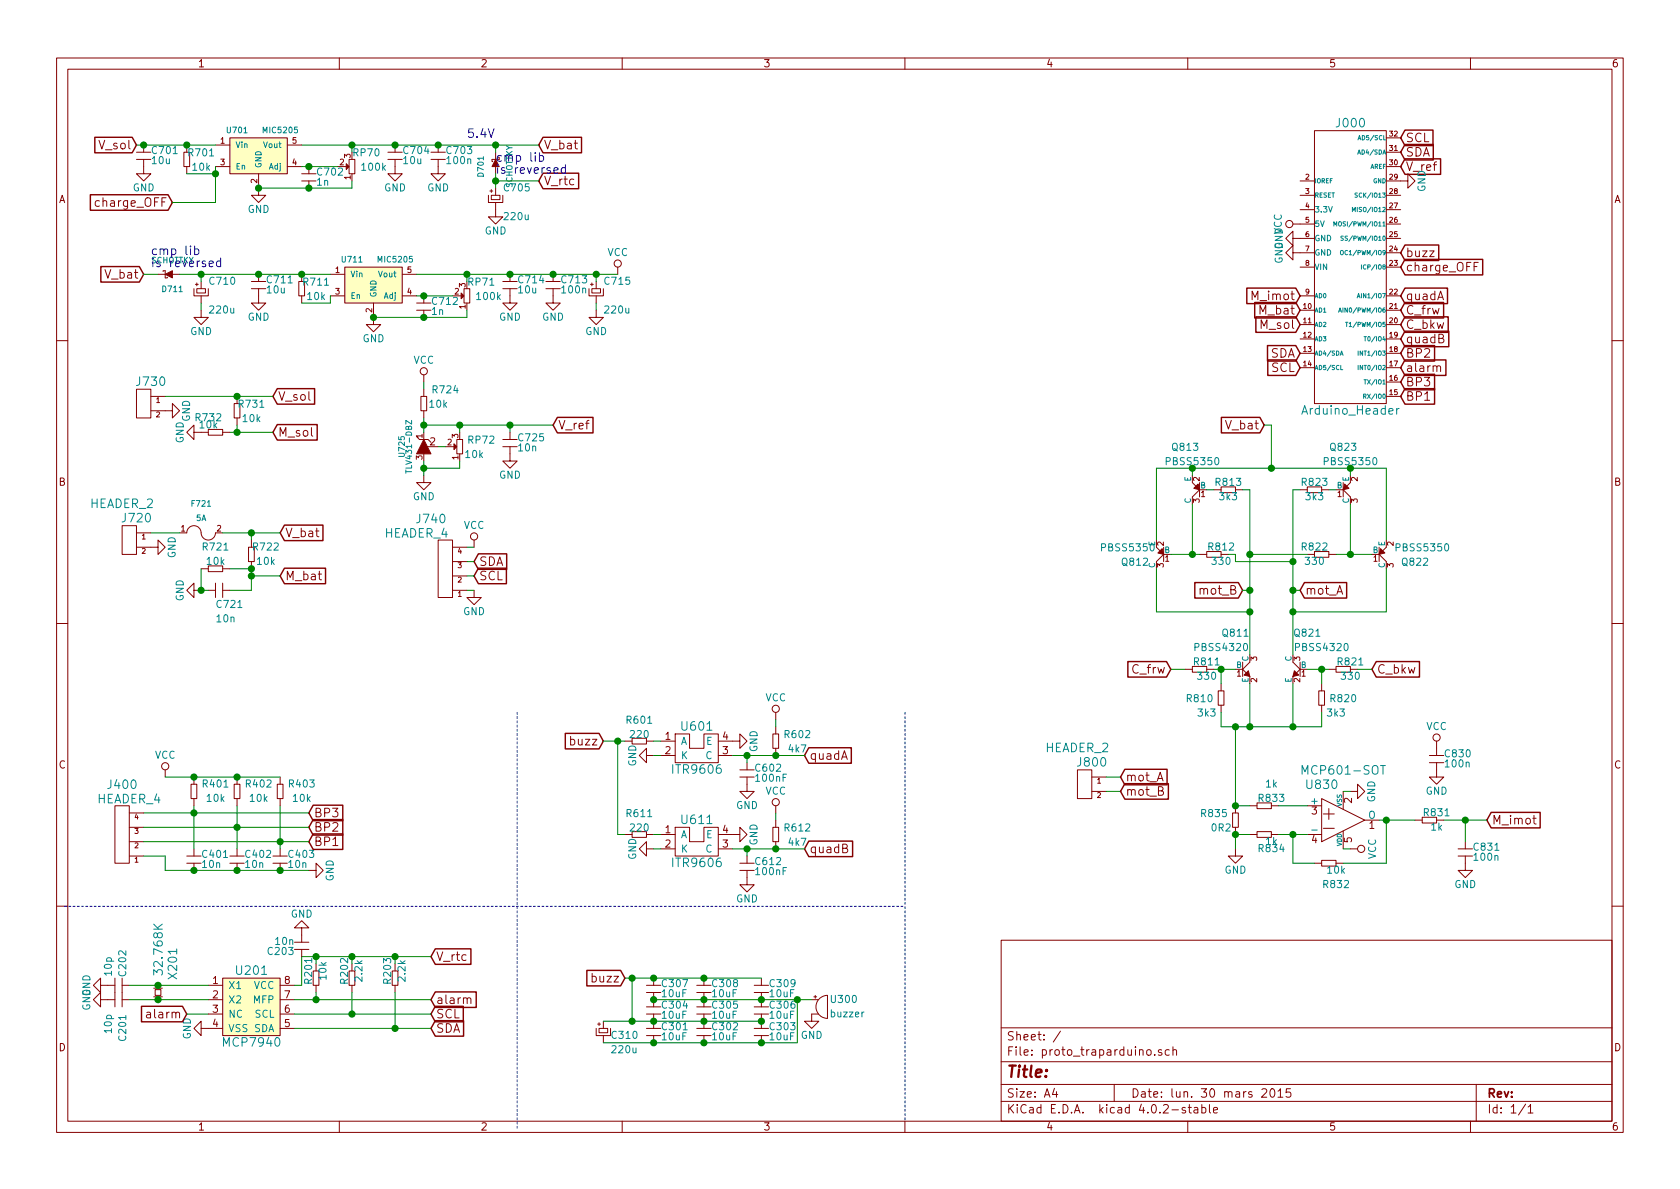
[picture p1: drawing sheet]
<svg xmlns="http://www.w3.org/2000/svg" width="297mm" height="210mm" viewBox="0 0 297 210" stroke-linecap="round" stroke-linejoin="round" font-family="sans-serif">
<defs><g id="words">
<g font-size="3.5" fill="#840000">
<text x="233.9" y="145">+</text>
<text x="234.4" y="147.6">-</text>
</g>
<text font-size="2.8" fill="#840000" x="178" y="190.5">Title:</text>
<g font-size="2.1" fill="#008484">
<text x="236.4" y="22.5">J000</text>
<text x="24.3" y="68.2">J730</text>
<text x="230.5" y="73.3">Arduino_Header</text>
<text x="15.9" y="89.8">HEADER_2</text>
<text x="21.7" y="92.4">J720</text>
<text x="68" y="95.1">HEADER_4</text>
<text x="73.8" y="92.5">J740</text>
<text x="120.6" y="129.2">U601</text>
<text x="119.1" y="136.8">ITR9606</text>
<text x="184.8" y="133">HEADER_2</text>
<text x="190.7" y="135.6">J800</text>
<text x="230.8" y="137">MCP601-SOT</text>
<text x="17.2" y="142.1">HEADER_4</text>
<text x="19.2" y="139.5">J400</text>
<text x="231.1" y="139.5">U830</text>
<text x="120.6" y="145.7">U611</text>
<text x="119.1" y="153.3">ITR9606</text>
<text x="28.8" y="171.9" transform="rotate(-90 28.8 171.9)">32.768K</text>
<text x="31.3" y="172.9" transform="rotate(-90 31.3 172.9)">X201</text>
<text x="41.9" y="172.4">U201</text>
<text x="39.7" y="185.1">MCP7940</text>
</g>
<g font-size="2.1" fill="#840000">
<text x="17.6" y="26.4">V_sol</text>
<text x="96.2" y="26.4">V_bat</text>
<text x="248.6" y="27.7">SDA</text>
<text x="248.6" y="25.1">SCL</text>
<text x="96.2" y="32.8">V_rtc</text>
<text x="248.6" y="30.2">V_ref</text>
<text x="17.2" y="36.6">charge_OFF</text>
<text x="248.6" y="45.5">buzz</text>
<text x="18.7" y="49.3">V_bat</text>
<text x="221.5" y="53.1">M_imot</text>
<text x="248.6" y="48">charge_OFF</text>
<text x="248.6" y="53.1">quadA</text>
<text x="222.8" y="55.6">M_bat</text>
<text x="222.9" y="58.2">M_sol</text>
<text x="248.6" y="55.6">C_frw</text>
<text x="248.6" y="58.2">C_bkw</text>
<text x="224.5" y="63.2">SDA</text>
<text x="224.7" y="65.8">SCL</text>
<text x="248.6" y="65.8">alarm</text>
<text x="248.6" y="63.2">BP2</text>
<text x="248.6" y="60.7">quadB</text>
<text x="49.2" y="70.9">V_sol</text>
<text x="248.6" y="68.3">BP3</text>
<text x="248.6" y="70.9">BP1</text>
<text x="49.2" y="77.2">M_sol</text>
<text x="98.7" y="75.9">V_ref</text>
<text x="216.8" y="75.9">V_bat</text>
<text x="50.4" y="95">V_bat</text>
<text x="84.7" y="100.1">SDA</text>
<text x="50.4" y="102.6">M_bat</text>
<text x="84.7" y="102.6">SCL</text>
<text x="212.2" y="105.2">mot_B</text>
<text x="230.8" y="105.2">mot_A</text>
<text x="200.2" y="119.1">C_frw</text>
<text x="243.5" y="119.1">C_bkw</text>
<text x="101" y="131.8">buzz</text>
<text x="143.2" y="134.4">quadA</text>
<text x="199" y="138.2">mot_A</text>
<text x="199" y="140.7">mot_B</text>
<text x="55.5" y="149.6">BP1</text>
<text x="55.5" y="147.1">BP2</text>
<text x="55.5" y="144.5">BP3</text>
<text x="263.8" y="145.8">M_imot</text>
<text x="143.2" y="150.9">quadB</text>
<text x="77.1" y="169.9">V_rtc</text>
<text x="104.9" y="173.7">buzz</text>
<text x="77.1" y="177.5">alarm</text>
<text x="26.4" y="180.1">alarm</text>
<text x="77.1" y="180.1">SCL</text>
<text x="77.1" y="182.6">SDA</text>
<text x="178" y="184">Sheet: /</text>
<text x="178" y="186.7">File: proto_traparduino.sch</text>
<text x="178" y="196.9">KiCad E.D.A. kicad 4.0.2-stable</text>
<text x="178" y="194.1">Size: A4</text>
<text x="200" y="194.1">Date: lun. 30 mars 2015</text>
<text x="263" y="194.1">Rev:</text>
<text x="263" y="196.9">Id: 1/1</text>
</g>
<g font-size="2.1" fill="#0000c2">
<text x="82.5" y="24.4">5.4V</text>
<text x="87.6" y="28.6">cmp lib</text>
<text x="87.6" y="30.7">is reversed</text>
<text x="26.7" y="45.1">cmp lib</text>
<text x="26.7" y="47.2">is reversed</text>
</g>
<g font-size="1.8" fill="#840000">
<text x="35" y="11.9">1</text>
<text x="85" y="11.9">2</text>
<text x="135" y="11.9">3</text>
<text x="185" y="11.9">4</text>
<text x="235" y="11.9">5</text>
<text x="285" y="11.9">6</text>
<text x="10.4" y="35.9">A</text>
<text x="285.4" y="35.9">A</text>
<text x="76" y="78.7">2</text>
<text x="10.4" y="85.9">B</text>
<text x="285.4" y="85.9">B</text>
<text x="117.6" y="130.8">1</text>
<text x="127.8" y="130.8">4</text>
<text x="10.4" y="135.9">C</text>
<text x="117.6" y="133.3">2</text>
<text x="127.8" y="133.3">3</text>
<text x="285.4" y="135.9">C</text>
<text x="239" y="142" transform="rotate(-90 239 142)">2</text>
<text x="117.6" y="147.3">1</text>
<text x="117.6" y="149.9">2</text>
<text x="127.8" y="149.9">3</text>
<text x="127.8" y="147.3">4</text>
<text x="231.9" y="144">3</text>
<text x="231.9" y="149.1">4</text>
<text x="239" y="149" transform="rotate(-90 239 149)">5</text>
<text x="242.1" y="146.6">1</text>
<text x="37.6" y="174">1</text>
<text x="50.3" y="174">8</text>
<text x="37.6" y="176.5">2</text>
<text x="37.6" y="179.1">3</text>
<text x="50.3" y="179.1">6</text>
<text x="50.3" y="176.5">7</text>
<text x="10.4" y="185.9">D</text>
<text x="37.6" y="181.6">4</text>
<text x="50.3" y="181.6">5</text>
<text x="285.4" y="185.9">D</text>
<text x="35" y="199.9">1</text>
<text x="85" y="199.9">2</text>
<text x="135" y="199.9">3</text>
<text x="185" y="199.9">4</text>
<text x="235" y="199.9">5</text>
<text x="285" y="199.9">6</text>
</g>
<g font-size="1.8" fill="#008484">
<text x="26.9" y="29">10u</text>
<text x="27" y="27.2">C701</text>
<text x="33.5" y="27.6">R701</text>
<text x="62.6" y="27.6">RP70</text>
<text x="71.4" y="29">10u</text>
<text x="71.5" y="27.2">C704</text>
<text x="79.1" y="27.2">C703</text>
<text x="79.1" y="29">100n</text>
<text x="23.4" y="33.8">GND</text>
<text x="34.1" y="30.2">10k</text>
<text x="56" y="32.8">1n</text>
<text x="56.2" y="31">C702</text>
<text x="64.1" y="30.2">100k</text>
<text x="67.9" y="33.8">GND</text>
<text x="75.5" y="33.8">GND</text>
<text x="89.3" y="33.8">C705</text>
<text x="252" y="34" transform="rotate(-90 252 34)">GND</text>
<text x="43.8" y="37.6">GND</text>
<text x="85.7" y="41.4">GND</text>
<text x="89.3" y="38.9">220u</text>
<text x="226.6" y="41.4" transform="rotate(-90 226.6 41.4)">VCC</text>
<text x="107.4" y="45.3">VCC</text>
<text x="226.8" y="44.1" transform="rotate(-90 226.8 44.1)">GND</text>
<text x="37.2" y="50.3">C710</text>
<text x="47.2" y="51.9">10u</text>
<text x="47.3" y="50.1">C711</text>
<text x="53.8" y="50.5">R711</text>
<text x="54.4" y="53">10k</text>
<text x="76.6" y="53.9">C712</text>
<text x="82.9" y="50.5">RP71</text>
<text x="84.4" y="53">100k</text>
<text x="91.7" y="51.9">10u</text>
<text x="91.8" y="50.1">C714</text>
<text x="99.4" y="50.1">C713</text>
<text x="99.4" y="51.9">100n</text>
<text x="107" y="50.3">C715</text>
<text x="33.6" y="59.2">GND</text>
<text x="37.2" y="55.4">220u</text>
<text x="43.8" y="56.7">GND</text>
<text x="76.4" y="55.7">1n</text>
<text x="88.2" y="56.7">GND</text>
<text x="95.8" y="56.7">GND</text>
<text x="103.5" y="59.2">GND</text>
<text x="107.1" y="55.4">220u</text>
<text x="64.1" y="60.5">GND</text>
<text x="73.1" y="64.3">VCC</text>
<text x="76.6" y="69.5">R724</text>
<text x="33.6" y="74.6" transform="rotate(-90 33.6 74.6)">GND</text>
<text x="34.7" y="74.5">R732</text>
<text x="35.4" y="75.7">10k</text>
<text x="42.3" y="72.1">R731</text>
<text x="43" y="74.6">10k</text>
<text x="76" y="72.1">10k</text>
<text x="32.5" y="78.4" transform="rotate(-90 32.5 78.4)">GND</text>
<text x="82.3" y="81">10k</text>
<text x="82.9" y="78.4">RP72</text>
<text x="91.7" y="79.8">10n</text>
<text x="91.8" y="78">C725</text>
<text x="206.5" y="82.2">PBSS5350</text>
<text x="207.4" y="79.7">Q813</text>
<text x="234.4" y="82.2">PBSS5350</text>
<text x="235.3" y="79.7">Q823</text>
<text x="73" y="88.4">GND</text>
<text x="88.2" y="84.6">GND</text>
<text x="215.1" y="85.9">R813</text>
<text x="215.7" y="88.4">3k3</text>
<text x="230.3" y="85.9">R823</text>
<text x="230.9" y="88.4">3k3</text>
<text x="82" y="93.5">VCC</text>
<text x="31" y="98.7" transform="rotate(-90 31 98.7)">GND</text>
<text x="36" y="97.3">R721</text>
<text x="36.6" y="99.9">10k</text>
<text x="44.9" y="97.3">R722</text>
<text x="45.5" y="99.9">10k</text>
<text x="195" y="97.5">PBSS5350</text>
<text x="198.5" y="100">Q812</text>
<text x="213.8" y="97.3">R812</text>
<text x="214.4" y="99.9">330</text>
<text x="230.3" y="97.3">R822</text>
<text x="230.9" y="99.9">330</text>
<text x="247.1" y="97.5">PBSS5350</text>
<text x="248" y="100">Q822</text>
<text x="32.5" y="106.3" transform="rotate(-90 32.5 106.3)">GND</text>
<text x="38.5" y="107.5">C721</text>
<text x="38.4" y="110">10n</text>
<text x="81.9" y="108.8">GND</text>
<text x="216.3" y="112.6">Q811</text>
<text x="229" y="112.6">Q821</text>
<text x="211.3" y="117.6">R811</text>
<text x="211.5" y="115.1">PBSS4320</text>
<text x="229.3" y="115.1">PBSS4320</text>
<text x="236.7" y="117.6">R821</text>
<text x="135.3" y="124">VCC</text>
<text x="210" y="124.1">R810</text>
<text x="211.9" y="120.2">330</text>
<text x="235.4" y="124.1">R820</text>
<text x="237.3" y="120.2">330</text>
<text x="110.9" y="128">R601</text>
<text x="111.6" y="130.5">220</text>
<text x="120.4" y="131.7">A</text>
<text x="124.8" y="131.7">E</text>
<text x="138.9" y="130.5">R602</text>
<text x="211.9" y="126.7">3k3</text>
<text x="234.7" y="126.7">3k3</text>
<text x="252.1" y="129.1">VCC</text>
<text x="27.4" y="134.2">VCC</text>
<text x="112.5" y="135.6" transform="rotate(-90 112.5 135.6)">GND</text>
<text x="120.4" y="134.2">K</text>
<text x="124.7" y="134.2">C</text>
<text x="133.7" y="136.4">C602</text>
<text x="133.9" y="133" transform="rotate(-90 133.9 133)">GND</text>
<text x="139.5" y="133">4k7</text>
<text x="255.6" y="133.9">C830</text>
<text x="255.7" y="135.7">100n</text>
<text x="36" y="139.2">R401</text>
<text x="36.6" y="141.8">10k</text>
<text x="43.6" y="139.2">R402</text>
<text x="44.2" y="141.8">10k</text>
<text x="51.2" y="139.2">R403</text>
<text x="51.9" y="141.8">10k</text>
<text x="130.1" y="143">GND</text>
<text x="133.8" y="138.2">100nF</text>
<text x="135.3" y="140.5">VCC</text>
<text x="222.7" y="141.8">R833</text>
<text x="223.8" y="139.2">1k</text>
<text x="231.9" y="142.2">+</text>
<text x="243.1" y="141.9" transform="rotate(-90 243.1 141.9)">GND</text>
<text x="252" y="140.5">GND</text>
<text x="110.9" y="144.5">R611</text>
<text x="111.6" y="147">220</text>
<text x="120.4" y="148.2">A</text>
<text x="124.8" y="148.2">E</text>
<text x="133.9" y="149.5" transform="rotate(-90 133.9 149.5)">GND</text>
<text x="138.9" y="147">R612</text>
<text x="139.5" y="149.5">4k7</text>
<text x="212.5" y="144.5">R835</text>
<text x="214.3" y="147">0R2</text>
<text x="223.8" y="149.4">1k</text>
<text x="232.1" y="147.3">-</text>
<text x="241.9" y="144.8">O</text>
<text x="251.9" y="144.3">R831</text>
<text x="253" y="146.9">1k</text>
<text x="35.8" y="153.5">10n</text>
<text x="35.9" y="151.7">C401</text>
<text x="43.4" y="153.5">10n</text>
<text x="43.5" y="151.7">C402</text>
<text x="51.1" y="153.5">10n</text>
<text x="51.2" y="151.7">C403</text>
<text x="59" y="155.9" transform="rotate(-90 59 155.9)">GND</text>
<text x="112.5" y="152.1" transform="rotate(-90 112.5 152.1)">GND</text>
<text x="120.4" y="150.7">K</text>
<text x="124.7" y="150.7">C</text>
<text x="133.7" y="153">C612</text>
<text x="133.8" y="154.7">100nF</text>
<text x="216.5" y="154.5">GND</text>
<text x="222.7" y="150.7">R834</text>
<text x="234.7" y="154.5">10k</text>
<text x="243.3" y="152" transform="rotate(-90 243.3 152)">VCC</text>
<text x="260.7" y="150.4">C831</text>
<text x="260.7" y="152.2">100n</text>
<text x="130.1" y="159.6">GND</text>
<text x="234.1" y="157">R832</text>
<text x="257.1" y="157">GND</text>
<text x="48.7" y="167.1">10n</text>
<text x="51.4" y="162.2">GND</text>
<text x="19.8" y="172.5" transform="rotate(-90 19.8 172.5)">10p</text>
<text x="22.3" y="172.5" transform="rotate(-90 22.3 172.5)">C202</text>
<text x="47.5" y="168.9">C203</text>
<text x="55.2" y="173.8" transform="rotate(-90 55.2 173.8)">R201</text>
<text x="57.7" y="173.2" transform="rotate(-90 57.7 173.2)">10k</text>
<text x="61.5" y="173.8" transform="rotate(-90 61.5 173.8)">R202</text>
<text x="64.1" y="173.4" transform="rotate(-90 64.1 173.4)">2.2k</text>
<text x="69.1" y="173.8" transform="rotate(-90 69.1 173.8)">R203</text>
<text x="71.7" y="173.4" transform="rotate(-90 71.7 173.4)">2.2k</text>
<text x="16" y="176.2" transform="rotate(-90 16 176.2)">GND</text>
<text x="40.4" y="174.9">X1</text>
<text x="40.4" y="177.4">X2</text>
<text x="40.4" y="180">NC</text>
<text x="44.8" y="177.4">MFP</text>
<text x="44.8" y="174.9">VCC</text>
<text x="45" y="180">SCL</text>
<text x="117.1" y="176.3">10uF</text>
<text x="117.2" y="174.5">C307</text>
<text x="117.2" y="178.4">C304</text>
<text x="126" y="176.3">10uF</text>
<text x="126.1" y="178.4">C305</text>
<text x="126.1" y="174.5">C308</text>
<text x="136.2" y="176.3">10uF</text>
<text x="136.2" y="178.4">C306</text>
<text x="136.2" y="174.5">C309</text>
<text x="147" y="179.9">buzzer</text>
<text x="147.1" y="177.3">U300</text>
<text x="19.8" y="182.6" transform="rotate(-90 19.8 182.6)">10p</text>
<text x="22.3" y="183.9" transform="rotate(-90 22.3 183.9)">C201</text>
<text x="33.7" y="183.8" transform="rotate(-90 33.7 183.8)">GND</text>
<text x="40.4" y="182.5">VSS SDA</text>
<text x="108.3" y="183.7">C310</text>
<text x="117.1" y="183.9">10uF</text>
<text x="117.1" y="180.1">10uF</text>
<text x="117.2" y="182.2">C301</text>
<text x="126" y="183.9">10uF</text>
<text x="126" y="180.1">10uF</text>
<text x="126.1" y="182.2">C302</text>
<text x="136.2" y="183.9">10uF</text>
<text x="136.2" y="180.1">10uF</text>
<text x="136.2" y="182.2">C303</text>
<text x="141.6" y="183.7">GND</text>
<text x="108.3" y="186.2">220u</text>
</g>
<g font-size="1.4" fill="#008484">
<text x="40.2" y="23.5">U701</text>
<text x="46.7" y="23.5">MIC5205</text>
<text x="41.7" y="26.2">Vin</text>
<text x="41.7" y="30">En</text>
<text x="46.2" y="29.7" transform="rotate(-90 46.2 29.7)">GND</text>
<text x="46.6" y="26.2">Vout</text>
<text x="47.5" y="30">Adj</text>
<text x="85.5" y="31.1" transform="rotate(-90 85.5 31.1)">D701</text>
<text x="232.4" y="37.6">3.3V</text>
<text x="232.4" y="40.1">5V</text>
<text x="60.6" y="46.4">U711</text>
<text x="67" y="46.4">MIC5205</text>
<text x="232.4" y="42.6">GND</text>
<text x="232.4" y="45.2">GND</text>
<text x="232.4" y="47.7">VIN</text>
<text x="28.8" y="51.6">D711</text>
<text x="62" y="49">Vin</text>
<text x="62" y="52.8">En</text>
<text x="66.5" y="52.6" transform="rotate(-90 66.5 52.6)">GND</text>
<text x="67" y="49">Vout</text>
<text x="67.8" y="52.8">Adj</text>
<text x="71.6" y="80.7" transform="rotate(-90 71.6 80.7)">U725</text>
<text x="72.8" y="83.2" transform="rotate(-90 72.8 83.2)">TLV431-DBZ</text>
<text x="34" y="89.6">F721</text>
<text x="210.6" y="89" transform="rotate(-90 210.6 89)">C</text>
<text x="210.6" y="85.2" transform="rotate(-90 210.6 85.2)">E</text>
<text x="212.2" y="86.4">B</text>
<text x="236.3" y="86.4">B</text>
<text x="238.5" y="89" transform="rotate(-90 238.5 89)">C</text>
<text x="238.5" y="85.2" transform="rotate(-90 238.5 85.2)">E</text>
<text x="34.7" y="92.1">5A</text>
<text x="204.2" y="100.5" transform="rotate(-90 204.2 100.5)">C</text>
<text x="204.2" y="96.6" transform="rotate(-90 204.2 96.6)">E</text>
<text x="205.9" y="97.8">B</text>
<text x="242.7" y="97.8">B</text>
<text x="244.9" y="100.5" transform="rotate(-90 244.9 100.5)">C</text>
<text x="244.9" y="96.6" transform="rotate(-90 244.9 96.6)">E</text>
<text x="218.6" y="118.1">B</text>
<text x="220.7" y="117" transform="rotate(-90 220.7 117)">C</text>
<text x="228.3" y="117" transform="rotate(-90 228.3 117)">C</text>
<text x="230" y="118.1">B</text>
<text x="220.7" y="120.7" transform="rotate(-90 220.7 120.7)">E</text>
<text x="228.3" y="120.7" transform="rotate(-90 228.3 120.7)">E</text>
</g>
<g font-size="1.4" fill="#840000">
<text x="39" y="25.4">1</text>
<text x="39" y="29.2">3</text>
<text x="51.7" y="29.2">4</text>
<text x="51.7" y="25.4">5</text>
<text x="60.1" y="29.2">2</text>
<text x="62" y="27.9" transform="rotate(-90 62 27.9)">3</text>
<text x="45.5" y="32.4" transform="rotate(-90 45.5 32.4)">2</text>
<text x="62" y="31.7" transform="rotate(-90 62 31.7)">1</text>
<text x="59.3" y="48.3">1</text>
<text x="59.3" y="52.1">3</text>
<text x="72" y="52.1">4</text>
<text x="72" y="48.3">5</text>
<text x="80.4" y="52.1">2</text>
<text x="82.3" y="50.8" transform="rotate(-90 82.3 50.8)">3</text>
<text x="65.8" y="55.2" transform="rotate(-90 65.8 55.2)">2</text>
<text x="82.3" y="54.6" transform="rotate(-90 82.3 54.6)">1</text>
<text x="74.7" y="77.5" transform="rotate(-90 74.7 77.5)">1</text>
<text x="81" y="77.5" transform="rotate(-90 81 77.5)">3</text>
<text x="74.7" y="81.3" transform="rotate(-90 74.7 81.3)">3</text>
<text x="79.1" y="78.7">2</text>
<text x="81" y="81.3" transform="rotate(-90 81 81.3)">1</text>
<text x="212.1" y="88.9" transform="rotate(-90 212.1 88.9)">3</text>
<text x="212.1" y="85.1" transform="rotate(-90 212.1 85.1)">2</text>
<text x="212.3" y="87.9">1</text>
<text x="236.5" y="87.9">1</text>
<text x="240" y="88.9" transform="rotate(-90 240 88.9)">3</text>
<text x="240" y="85.1" transform="rotate(-90 240 85.1)">2</text>
<text x="32" y="94">1</text>
<text x="38.4" y="94">2</text>
<text x="205.7" y="100.3" transform="rotate(-90 205.7 100.3)">3</text>
<text x="205.7" y="96.5" transform="rotate(-90 205.7 96.5)">2</text>
<text x="206" y="99.3">1</text>
<text x="242.8" y="99.3">1</text>
<text x="246.4" y="100.3" transform="rotate(-90 246.4 100.3)">3</text>
<text x="246.4" y="96.5" transform="rotate(-90 246.4 96.5)">2</text>
<text x="218.7" y="119.6">1</text>
<text x="222.2" y="116.8" transform="rotate(-90 222.2 116.8)">3</text>
<text x="229.9" y="116.8" transform="rotate(-90 229.9 116.8)">3</text>
<text x="230.1" y="119.6">1</text>
<text x="222.2" y="120.6" transform="rotate(-90 222.2 120.6)">2</text>
<text x="229.9" y="120.6" transform="rotate(-90 229.9 120.6)">2</text>
</g>
<g font-size="1.4" fill="#0000c2">
<text x="90.6" y="33.3" transform="rotate(-90 90.6 33.3)">SCHOTTKY</text>
<text x="26.6" y="46.6">SCHOTTKY</text>
</g>
<g font-size="1.2" fill="#840000">
<text x="245.7" y="29.2">30</text>
<text x="245.7" y="26.7">31</text>
<text x="245.7" y="24.1">32</text>
<text x="230.8" y="31.7">2</text>
<text x="230.8" y="34.3">3</text>
<text x="245.7" y="34.3">28</text>
<text x="245.7" y="31.7">29</text>
<text x="230.8" y="36.8">4</text>
<text x="230.8" y="39.4">5</text>
<text x="230.8" y="41.9">6</text>
<text x="245.7" y="41.9">25</text>
<text x="245.7" y="39.4">26</text>
<text x="245.7" y="36.8">27</text>
<text x="230.8" y="44.4">7</text>
<text x="230.8" y="47">8</text>
<text x="245.7" y="47">23</text>
<text x="245.7" y="44.4">24</text>
<text x="230.8" y="52.1">9</text>
<text x="245.7" y="52.1">22</text>
<text x="230.5" y="54.6">10</text>
<text x="230.5" y="57.1">11</text>
<text x="230.5" y="59.7">12</text>
<text x="245.7" y="57.1">20</text>
<text x="245.7" y="54.6">21</text>
<text x="245.7" y="59.7">19</text>
<text x="230.5" y="62.2">13</text>
<text x="230.5" y="64.8">14</text>
<text x="245.7" y="64.8">17</text>
<text x="245.7" y="62.2">18</text>
<text x="27.6" y="71.2">1</text>
<text x="245.7" y="69.8">15</text>
<text x="245.7" y="67.3">16</text>
<text x="27.6" y="73.8">2</text>
<text x="25.1" y="95.4">1</text>
<text x="25.1" y="97.9">2</text>
<text x="80.9" y="100.5">3</text>
<text x="80.9" y="97.9">4</text>
<text x="80.9" y="105.5">1</text>
<text x="80.9" y="103">2</text>
<text x="194" y="138.6">1</text>
<text x="194" y="141.1">2</text>
<text x="23.8" y="150">2</text>
<text x="23.8" y="147.4">3</text>
<text x="23.8" y="144.9">4</text>
<text x="23.8" y="152.5">1</text>
</g>
<g font-size="1.1" fill="#008484">
<text x="240.4" y="27.3">AD4/SDA</text>
<text x="240.5" y="24.8">AD5/SCL</text>
<text x="242.2" y="29.8">AREF</text>
<text x="232.4" y="32.4">IOREF</text>
<text x="232.4" y="34.9">RESET</text>
<text x="240.3" y="34.9">SCK/IO13</text>
<text x="242.7" y="32.4">GND</text>
<text x="236.9" y="40">MOSI/PWM/IO11</text>
<text x="239.8" y="37.5">MISO/IO12</text>
<text x="238" y="45.1">OC1/PWM/IO9</text>
<text x="238.2" y="42.5">SS/PWM/IO10</text>
<text x="241.3" y="47.6">ICP/IO8</text>
<text x="232.4" y="52.7">AD0</text>
<text x="240.7" y="52.7">AIN1/IO7</text>
<text x="232.4" y="55.2">AD1</text>
<text x="232.4" y="57.8">AD2</text>
<text x="237.8" y="55.2">AIN0/PWM/IO6</text>
<text x="239" y="57.8">T1/PWM/IO5</text>
<text x="232.4" y="60.3">AD3</text>
<text x="232.4" y="62.9">AD4/SDA</text>
<text x="232.4" y="65.4">AD5/SCL</text>
<text x="240.8" y="65.4">INT0/IO2</text>
<text x="240.8" y="62.9">INT1/IO3</text>
<text x="241.8" y="60.3">T0/IO4</text>
<text x="241.6" y="70.5">RX/IO0</text>
<text x="241.7" y="67.9">TX/IO1</text>
<text x="237.2" y="142.6" transform="rotate(-90 237.2 142.6)">VSS</text>
<text x="237.2" y="149.7" transform="rotate(-90 237.2 149.7)">VDD</text>
</g>
</g></defs>
<g fill="none" stroke="#840000" stroke-width=".18">
<path d="M10 10.3h277v189.9h-277zM12 12.2h273v186.1h-273zM60 10.3v1.9M110 10.3v1.9M160 10.3v1.9M210 10.3v1.9M260 10.3v1.9M24.1 26.9h2.6M24.1 28.2h2.6M25.4 28.2v2.5h1.3l-1.3 1.3-1.3-1.3h1.3M25.4 25.6v1.3M32.5 26.9h1v2.6h-1z"/>
<path d="M33 25.6v1.3M33 29.5v1.2M38.1 25.6h2.5M38.1 29.5h2.5M40.6 24.4h10.2v6.3h-10.2zM45.7 30.7v3.8h1.3l-1.3 1.3-1.3-1.3h1.3M50.8 25.6h2.5M50.8 29.5h2.5M53.3 30.7h2.6M53.3 32h2.6M54.6 29.5v1.2M54.6 32v1.3"/>
<path d="M61.7 28.2h1v2.5h-1zM62.2 30.7v1.3M68.6 26.9h2.5M68.6 28.2h2.5M69.8 28.2v2.5h1.3l-1.3 1.3-1.2-1.3h1.2M69.8 25.6v1.3M76.2 26.9h2.5M76.2 28.2h2.5M77.5 28.2v2.5h1.2l-1.2 1.3-1.3-1.3h1.3M77.5 25.6v1.3M86.4 34.5v1.3h2.5v-1.3M86.6 33.8h.5"/>
<path d="M86.9 34.5h1.5v.8h-1.5zM86.9 33.5v.5M87.6 35.8v2.5h1.3l-1.3 1.3-1.2-1.3h1.2M87.6 33.3v1.2M228.6 39.6h3.8M229.9 32h2.5M229.9 34.5h2.5M229.9 37.1h2.5M232.4 23.1h12.7v48.3h-12.7zM245.1 32h3.8v-1.3l1.3 1.3-1.3 1.3v-1.3M245.1 29.5h2.5M245.1 34.5h2.5"/>
<path d="M245.1 37.1h2.5M245.1 39.6h2.5M245.1 26.9h2.5M245.1 24.4h2.5M27.9 48.5h1.3M29.2 47.9v1.2h.4v-.1M30.5 48.5h1.2M34.3 51v1.3h2.5v-1.3M34.5 50.3h.6M34.8 51h1.5v.8h-1.5zM34.8 50v.5M35.6 54.9v1.2h1.2l-1.2 1.3-1.3-1.3h1.3"/>
<path d="M35.6 49.8v1.2M35.6 52.3v1.3M44.4 49.8h2.6M44.4 51h2.6M45.7 51v2.6h1.3l-1.3 1.3-1.3-1.3h1.3M45.7 48.5v1.3M52.8 49.8h1v2.5h-1zM53.3 48.5v1.3M53.3 52.3v1.3M58.4 52.3h2.6M58.4 48.5h2.6M61 47.2h10.1v6.4h-10.1z"/>
<path d="M66 53.6v3.8h1.3l-1.3 1.3-1.2-1.3h1.2M71.1 52.3h2.6M71.1 48.5h2.6M73.7 53.6h2.5M73.7 54.9h2.5M74.9 52.3v1.3M74.9 54.9v1.2M82 51h1.1v2.6h-1.1zM82.5 53.6v1.3M88.9 49.8h2.5M88.9 51h2.5M90.2 51v2.6h1.2l-1.2 1.3-1.3-1.3h1.3"/>
<path d="M90.2 48.5v1.3M96.5 49.8h2.6M96.5 51h2.6M97.8 51v2.6h1.3l-1.3 1.3-1.3-1.3h1.3M97.8 48.5v1.3M104.1 51v1.3h2.6v-1.3M104.4 50.3h.5M104.6 51h1.6v.8h-1.6zM104.6 50v.5M105.4 54.9v1.2h1.3l-1.3 1.3-1.3-1.3h1.3M105.4 49.8v1.2M105.4 52.3v1.3"/>
<path d="M109.2 47.2v1.3M228.6 42.2v-1.3l-1.3 1.3 1.3 1.2v-1.2h3.8M228.6 44.7v-1.3l-1.3 1.3 1.3 1.3v-1.3h3.8M229.9 47.2h2.5M229.9 52.3h2.5M229.9 54.9h2.5M229.9 57.4h2.5M229.9 59.9h2.5M245.1 42.2h2.5M245.1 44.7h2.5M245.1 47.2h2.5M245.1 52.3h2.5"/>
<path d="M245.1 54.9h2.5M245.1 57.4h2.5M245.1 59.9h2.5M261.4 46.4h-.8v1.5M10 60.2h2M24.1 68.8h2.6v5.1h-2.6zM26.7 72.6h3.8v-1.2l1.2 1.2-1.2 1.3v-1.3M26.7 70.1h2.5M34.3 76.4v-1.2l-1.3 1.2 1.3 1.3v-1.3h2.5M36.8 75.9h2.6v1.1h-2.6zM39.4 76.4h1.2M41.4 71.4h1v2.5h-1z"/>
<path d="M41.9 70.1v1.3M41.9 73.9v1.3M73.7 77.2l.5 .5h1.5l.5 .5M74.4 70.1h1v2.5h-1zM74.9 66.3v1.3M74.9 68.8v1.3M74.9 72.6v1.3M74.9 76.4v1.3M80.8 77.7h1v2.6h-1zM88.9 77.7h2.5M88.9 79h2.5M90.2 79v2.5h1.2l-1.2 1.3-1.3-1.3h1.3"/>
<path d="M90.2 76.4v1.3M229.9 62.5h2.5M229.9 65h2.5M245.1 70.1h2.5M245.1 62.5h2.5M245.1 65h2.5M245.1 67.6h2.5M254.1 64.9a.35 .35 0 0 1 .3-.2 .35 .35 0 0 1 .3 .2v.8M285 60.2h2M21.6 93h2.5v5h-2.5zM24.1 96.8h3.8v-1.3l1.3 1.3-1.3 1.2v-1.2M24.1 94.2h2.6"/>
<path d="M31.7 94.2h1.3a1.31 1.31 0 0 1 1.5-1.2 1.31 1.31 0 0 1 1.1 1.6 1.27 1.27 0 0 0 1.4 .9 1.27 1.27 0 0 0 1.1-1.3M43.9 96.8h1.1v2.5h-1.1zM44.4 99.3v1.3M74.9 84.1v1.2h1.3l-1.3 1.3-1.2-1.3h1.2M77.5 95.5h2.5v10.2h-2.5zM80 96.8h2.5M80 99.3h2.5M81.3 80.3v1.2M83.8 95.5v1.3M212.1 98h1.3M213.4 97.5h2.5v1h-2.5zM214.6 86.6h1.3"/>
<path d="M215.9 86.1h2.5v1h-2.5zM218.4 86.6h1.3M229.9 86.6h1.2M231.1 86.1h2.6v1h-2.6zM232.4 97.5h2.5v1h-2.5zM233.7 86.6h1.2M234.9 98h1.3M10 110.3h2M34.3 104.4v-1.3l-1.3 1.3 1.3 1.3v-1.3h1.3M35.6 100.6h1.2M36.8 100.1h2.6v1h-2.6zM36.8 104.4h1.3"/>
<path d="M38.1 103.1v2.6M39.4 103.1v2.6M39.4 104.4h1.2M39.4 100.6h1.2M80 104.4h2.5M80 101.8h2.5M83.8 104.4v1.3h1.3l-1.3 1.2-1.3-1.2h1.3M209.5 118.4h1.3M210.8 117.9h2.6v1h-2.6zM234.9 118.4h1.3M236.2 117.9h2.6v1h-2.6zM285 110.3h2"/>
<path d="M29.2 136.1v1.3M33.8 138.7h1v2.5h-1zM34.3 137.4v1.3M41.4 138.7h1v2.5h-1zM41.9 137.4v1.3M49 138.7h1v2.5h-1zM49.5 137.4v1.3M110.5 131.1h1.3M111.8 130.6h2.5v1h-2.5zM114.3 133.6v-1.3l-1.3 1.3 1.3 1.3v-1.3h1.3M114.3 131.1h1.3M116.8 131.1h2.6"/>
<path d="M116.8 133.6h2.6M119.4 129.8h2.5v2.5h2.6v-2.5h2.5v5.1h-7.6zM127 131.1h3.8v-1.3l1.3 1.3-1.3 1.2v-1.2M127 133.6h2.5M130.8 136.1h2.5M130.8 137.4h2.5M132.1 137.4v2.5h1.2l-1.2 1.3-1.3-1.3h1.3M132.1 134.9v1.2M136.7 129.8h1v2.5h-1zM137.2 126v1.2M137.2 128.5v1.3M137.2 132.3v1.3"/>
<path d="M190.5 136.1h2.5v5.1h-2.5zM193 137.4h2.6M193 139.9h2.6M215.4 122.2h1v2.5h-1zM215.9 120.9v1.3M215.9 124.7v1.3M233.2 122.2h1v2.5h-1zM233.7 120.9v1.3M233.7 124.7v1.3M237.5 139.9v3.2M238.8 139.9h1.2v-1.2l1.3 1.2-1.3 1.3v-1.3M252.7 133.6h2.6"/>
<path d="M252.7 134.9h2.6M254 134.9v2.5h1.3l-1.3 1.3-1.3-1.3h1.3M254 131.1v2.5M20.3 142.5h2.6v10.1h-2.6zM22.9 151.4h2.5M22.9 148.8h2.5M22.9 146.3h2.5M22.9 143.8h2.5M33 151.4h2.6M33 152.6h2.6M34.3 141.2v1.3M34.3 150.1v1.3"/>
<path d="M34.3 152.6v1.3M40.6 151.4h2.6M40.6 152.6h2.6M41.9 141.2v1.3M41.9 150.1v1.3M41.9 152.6v1.3M48.3 151.4h2.5M48.3 152.6h2.5M49.5 141.2v1.3M49.5 150.1v1.3M49.5 152.6v1.3M54.6 153.9h1.3v-1.3l1.2 1.3-1.2 1.3v-1.3"/>
<path d="M110.5 147.6h1.3M111.8 147.1h2.5v1h-2.5zM114.3 150.1v-1.3l-1.3 1.3 1.3 1.3v-1.3h1.3M114.3 147.6h1.3M116.8 147.6h2.6M116.8 150.1h2.6M119.4 146.3h2.5v2.5h2.6v-2.5h2.5v5.1h-7.6zM127 147.6h3.8v-1.3l1.3 1.3-1.3 1.2v-1.2M127 150.1h2.5M130.8 152.6h2.5M130.8 153.9h2.5M132.1 153.9v2.6h1.2l-1.2 1.2-1.3-1.2h1.3"/>
<path d="M132.1 151.4v1.2M136.7 146.3h1v2.5h-1zM137.2 142.5v1.3M137.2 145v1.3M137.2 148.8v1.3M217.9 143.8h1v2.5h-1zM218.4 150.1v1.3h1.3l-1.3 1.2-1.2-1.2h1.2M218.4 142.5v1.3M218.4 146.3v1.3M221 142.5h1.2M221 147.6h1.2M222.2 142h2.6v1h-2.6z"/>
<path d="M222.2 147.1h2.6v1h-2.6zM224.8 142.5h1.3M231.1 142.5h2.6M231.1 147.6h2.6M232.4 152.6h1.3M233.7 152.1h2.5v1.1h-2.5zM233.7 141.2l7.6 3.8-7.6 3.8zM237.5 146.9v3.2M238.8 150.1h1.2M241.3 145h2.5M250.2 145h1.3M251.5 144.5h2.5v1h-2.5z"/>
<path d="M257.8 150.1h2.5M257.8 151.4h2.5M259.1 151.4v2.5h1.2l-1.2 1.3-1.3-1.3h1.3M259.1 148.8v1.3M271 144.7h.6M271.2 144.2v1.3l.4 .2M10 160.2h2M17.8 174.2v-1.2l-1.3 1.2 1.3 1.3v-1.3h2.5M17.8 176.8v-1.3l-1.3 1.3 1.3 1.2v-1.2h2.5M20.3 173v5M21.6 173v5M21.6 176.8h1.3"/>
<path d="M21.6 174.2h1.3M27.2 174.7h1.5M27.2 176.3h1.5M27.4 175h1v1h-1zM27.9 174.2v.5M27.9 176.3v.5M36.8 176.8h2.6M36.8 179.3h2.6M36.8 174.2h2.6M39.4 173h10.1v10.1h-10.1zM49.5 176.8h2.6M49.5 179.3h2.6"/>
<path d="M49.5 174.2h2.6M52.1 167.9h2.5M52.1 166.6h2.5M53.3 164.1h1.3l-1.3-1.3-1.2 1.3h1.2v2.5M53.3 167.9v1.3M55.4 171.7h1v2.5h-1zM55.9 174.2v1.3M61.7 171.7h1v2.5h-1zM62.2 174.2v1.3M69.3 171.7h1.1v2.5h-1.1zM69.8 174.2v1.3M82.6 176.7a.35 .35 0 0 1 .3-.3 .35 .35 0 0 1 .4 .3v.8"/>
<path d="M114.3 174.2h2.5M114.3 175.5h2.5M114.3 178h2.5M114.3 179.3h2.5M115.6 173v1.2M115.6 175.5v2.5M115.6 179.3v2.6M123.2 178h2.5M123.2 179.3h2.5M123.2 174.2h2.5M123.2 175.5h2.5M124.5 173v1.2"/>
<path d="M124.5 175.5v2.5M124.5 179.3v2.6M133.3 178h2.6M133.3 179.3h2.6M133.3 174.2h2.6M133.3 175.5h2.6M134.6 173v1.2M134.6 175.5v2.5M134.6 179.3v2.6M143.5 176.8h1.2M143.9 176.3h.5M144.1 176v.5"/>
<path d="M144.7 179.3h-1.2v1.3h1.3l-1.3 1.3-1.3-1.3h1.3M144.9 176.6l.7-.5 .7-.1v4.1a2.04 2.04 0 0 1-1.9-1.3 2.04 2.04 0 0 1 .5-2.2zM177 166.3h108v32h-108zM285 160.2h2M35.6 181.9v-1.3l-1.3 1.3 1.3 1.2v-1.2h3.8M49.5 181.9h2.6M60 198.3v1.9M105.4 181.9v1.2h2.5v-1.2M105.7 181.1h.5M105.9 181.9h1.5v.7h-1.5zM105.9 180.8v.6M106.7 180.6v1.3"/>
<path d="M106.7 183.1v1.3M110 198.3v1.9M114.3 181.9h2.5M114.3 183.1h2.5M115.6 183.1v1.3M123.2 181.9h2.5M123.2 183.1h2.5M124.5 183.1v1.3M133.3 181.9h2.6M133.3 183.1h2.6M134.6 183.1v1.3M160 198.3v1.9"/>
<path d="M177 194.8h108M177 191.8h108M177 187.8h108M177 181.8h108M186.4 192.5l-.3 1h.9M186.8 193v1M187.5 182.3l-1.3 2M197 191.8v3M202.8 185.7l.2-.1 .5 .1v.6l-.1 .2-.4 .1-.2-.1zM204.2 186.5v.1M205.4 185.7a.37 .37 0 0 0-.6 .1l.1 .2 .5 .2 .1 .1-.3 .3-.4-.1M206.7 185.7l-.4-.1-.3 .3 .1 .6 .2 .1 .4-.1"/>
<path d="M207.4 185.7l.2-.1 .4 .1v.9M207.4 185.1v1.5M209.6 195.9a.37 .37 0 0 0-.6 .1l.1 .3 .5 .1 .1 .1-.3 .3-.4-.1M210 198.3v1.9M210.1 195.8h.5M210.3 195.3v1.3l.3 .2M211.2 195.9h.5l.1 .9M211.8 196.2l-.5 .1-.2 .2 .2 .3 .5-.1M212.5 195.9l.4-.1 .3 .3-.1 .6h-.6M212.5 195.3v1.5M213.8 195.3v1.3l.2 .2M214.6 196.3l.7-.1-.1-.3-.4-.1-.2 .2v.7h.6"/>
<path d="M223.1 192.7l.2-.2h.4l.3 .5-1 1h1M224.7 192.7l.2-.2a.81 .81 0 0 1 .6 .6 .81 .81 0 0 1-.3 .8l-.2 .1a.79 .79 0 0 1-.3-1.3zM226 193l.4-.5v1.5M226 194h.8M228.2 192.5h-.7l-.1 .7 .2-.1 .5 .1 .1 .2v.5l-.2 .1-.6-.1M260 198.3v1.9M261 191.8v6.5M269.7 195.2l-1.2 2M270.2 195.8l.4-.5v1.5M270.2 196.8h.8"/>
<circle cx="228" cy="39.6" r=".63"/>
<circle cx="109.2" cy="46.6" r=".63"/>
<circle cx="74.9" cy="65.7" r=".63"/>
<circle cx="83.8" cy="94.9" r=".63"/>
<circle cx="29.2" cy="135.5" r=".63"/>
<circle cx="137.2" cy="125.3" r=".63"/>
<circle cx="254" cy="130.4" r=".63"/>
<circle cx="137.2" cy="141.9" r=".63"/>
<circle cx="240.7" cy="150.1" r=".63"/>
</g>
<g fill="#ffffc2" stroke="#ffffc2" stroke-width=".18">
<path d="M40.6 24.4h10.2v6.3h-10.2z"/>
<path d="M39.4 173h10.1v10.1h-10.1z"/>
<path d="M61 47.2h10.1v6.4h-10.1z"/>
</g>
<g fill="#840000" stroke="#840000" stroke-width=".18">
<path d="M61.2 29l.5 .5-.5 .5z"/>
<path d="M74.9 77.7l1.3 2.6h-2.5z"/>
<path d="M80.3 78.5l.5 .5-.5 .5z"/>
<path d="M219.7 118.4l1.3 1.2z"/>
<path d="M219.7 118.4l1.3-1.3z"/>
<path d="M219.7 117.1v2.5z"/>
<path d="M220.7 118.6l.3 1-1-.2z"/>
<path d="M229.9 118.4l-1.3 1.2z"/>
<path d="M228.6 117.1l1.3 1.3z"/>
<path d="M229.9 117.1v2.5z"/>
<path d="M228.9 118.6l.7 .8-1 .2z"/>
<path d="M204.5 96.8l1.2 1.2z"/>
<path d="M205.7 98l-1.2 1.3z"/>
<path d="M205.7 96.8v2.5z"/>
<path d="M204.7 97.8l.8-.8 .2 1z"/>
<path d="M210.8 85.3l1.3 1.3z"/>
<path d="M212.1 86.6l-1.3 1.3z"/>
<path d="M212.1 85.3v2.6z"/>
<path d="M211.1 86.4l.7-.8 .3 1z"/>
<path d="M243.8 98l1.3-1.2z"/>
<path d="M243.8 98l1.3 1.3z"/>
<path d="M243.8 96.8v2.5z"/>
<path d="M244.1 97l.8 .8-1.1 .2z"/>
<path d="M238.8 85.3l-1.3 1.3z"/>
<path d="M237.5 86.6l1.3 1.3z"/>
<path d="M237.5 85.3v2.6z"/>
<path d="M237.7 85.6l.8 .8-1 .2z"/>
<path d="M81.5 51.8l.5 .5-.5 .5z"/>
<path d="M29.2 48.5l1.3-.6v1.2z"/>
</g>
<g fill="none" stroke="#840000" stroke-width=".25">
<path d="M16 34.4h13.7l.8 1.4-.8 1.4h-13.7zM16.8 24.3h6.6l.7 1.3-.7 1.4h-6.6zM96 24.3h6.8v2.7h-6.8l-.8-1.4zM96 30.6h6.3v2.8h-6.3l-.8-1.4zM248.4 25.5h5v2.8h-5l-.8-1.4zM248.4 23h5v2.7h-5l-.8-1.3zM248.4 28.1h6.3v2.7h-6.3l-.8-1.3zM17.8 47.1h6.8l.8 1.4-.8 1.4h-6.8zM220.4 50.9h8.7l.8 1.4-.8 1.4h-8.7zM221.8 53.5h7.3l.8 1.4-.8 1.3h-7.3zM222 56h7.1l.8 1.4-.8 1.4h-7.1zM248.4 45.9h13.8v2.7h-13.8l-.8-1.4z"/>
<path d="M248.4 53.5h6.8v2.7h-6.8l-.8-1.3zM248.4 56h7.7v2.8h-7.7l-.8-1.4zM248.4 43.3h6v2.8h-6l-.8-1.4zM248.4 50.9h7.5v2.8h-7.5l-.8-1.4zM248.4 58.6h7.8v2.7h-7.8l-.8-1.4zM49 68.7h6.6v2.8h-6.6l-.7-1.4zM49 75.1h7.1v2.7h-7.1l-.7-1.4zM98.6 73.8h6.3v2.7h-6.3l-.8-1.3zM216 73.8h6.8l.7 1.4-.7 1.3h-6.8zM224.1 61.1h5l.8 1.4-.8 1.3h-5zM224.2 63.6h4.9l.8 1.4-.8 1.4h-4.9zM248.4 63.6h7.3v2.8h-7.3l-.8-1.4z"/>
<path d="M248.4 66.2h5.2v2.7h-5.2l-.8-1.3zM248.4 61.1h5.2v2.7h-5.2l-.8-1.3zM248.4 68.7h5.2v2.8h-5.2l-.8-1.4zM50.3 92.9h6.8v2.7h-6.8l-.8-1.4zM84.6 97.9h5v2.8h-5l-.8-1.4zM50.3 100.5h7.3v2.7h-7.3l-.8-1.4zM84.6 100.5h4.9v2.7h-4.9l-.8-1.4zM199.4 117h6.8l.8 1.4-.8 1.3h-6.8zM211.3 103h7.6l.8 1.4-.8 1.4h-7.6zM230.6 103h7.5v2.8h-7.5l-.7-1.4zM243.3 117h7.7v2.7h-7.7l-.7-1.3zM99.9 129.7h6l.8 1.4-.8 1.3h-6z"/>
<path d="M143 132.2h7.5v2.8h-7.5l-.8-1.4zM198.9 136h7.4v2.8h-7.4l-.8-1.4zM198.9 138.6h7.7v2.7h-7.7l-.8-1.4zM55.4 147.5h5.2v2.7h-5.2l-.8-1.4zM55.4 144.9h5.2v2.8h-5.2l-.8-1.4zM55.4 142.4h5.2v2.7h-5.2l-.8-1.3zM143 148.7h7.7v2.8h-7.7l-.8-1.4zM263.7 143.7h8.6v2.7h-8.6l-.8-1.4zM25 177.9h7.3l.7 1.4-.7 1.4h-7.3zM77 167.8h6.3v2.7h-6.3l-.8-1.3zM77 175.4h7.2v2.7h-7.2l-.8-1.3zM77 177.9h4.9v2.8h-4.9l-.8-1.4z"/>
<path d="M103.8 171.6h5.9l.8 1.4-.8 1.3h-5.9zM77 180.5h5v2.7h-5l-.8-1.3z"/>
</g>
<g fill="none" stroke="#008484" stroke-width=".18">
<path d="M235.8 40v-.8l.3 .5 .2-.5v.8M239.1 37.4v-.7l.3 .5 .2-.5v.7M240 34.2h-.4v.2a.31 .31 0 0 1 .4 .4h-.4M240.1 27.3l.2-.8 .3 .8M240.1 24.7l.3-.7 .2 .7M225.5 44.3h1.2l-1.2 .8h1.2M225.5 45.7a.59 .59 0 0 0 .6 .7 .59 .59 0 0 0 .5-.7l-.4-.1v.2M236.7 55.2l.2-.7 .3 .7M236.8 55h.3M237 44.4l.2-.1 .3 .1v.4l-.2 .3-.3-.2zM237.5 41.8h-.4v.2a.31 .31 0 0 1 .4 .4l-.4 .1M237.9 57h.4"/>
<path d="M238.1 57v.8M238.3 41.8h-.5v.2a.31 .31 0 0 1 .4 .4l-.4 .1M238.6 57.2l.2-.2v.8M238.6 57.8h.4M240 52.7l.2-.8 .3 .8M240 52.4h.4M240.7 46.8v.8M241.2 59.5h.4M241.4 59.5v.8M72.8 74.3v.7l-1-.7v.7M237 62.8l.2-.7 .3 .7M237 62.6h.4"/>
<path d="M237.1 64.6v.8h.3M240.1 62.1v.7M240.1 64.6v.8M240.9 64.6v.8l-.4-.8v.8M240.9 62.1v.7l-.4-.7v.7M241.1 70.1l.4-.1v-.3h-.4v.8M241.2 67.2h.4M241.3 70.1l.2 .4M246.9 72.2v1M247.4 72.2l-.3 .1-.2 .2M71.8 83.1v.6M230.2 136.9v-1.5l.5 1.1 .5-1.1v1.5"/>
<path d="M244.1 135.4h.9M14.6 176.4h1.3l-1.3 .7h1.3M14.7 177.7a.59 .59 0 0 0 .6 .8 .59 .59 0 0 0 .5-.8h-.5v.2"/>
</g>
<g fill="none" stroke="#008400" stroke-width=".18">
<path d="M24.1 25.6h14M33 30.7h5.1M38.1 29.5v6.3h-7.6M53.3 25.6h41.9M53.3 29.5h6.4M62.2 32v1.3h-16.5M62.2 25.6v1.3M87.6 25.6v1.3M87.6 30.7v2.6M87.6 32h7.6M25.4 48.5h2.5M31.7 48.5h26.7"/>
<path d="M35.6 48.5v1.3M35.6 53.6v1.3M58.4 52.3v1.3h-5.1M73.7 48.5h35.5M73.7 52.3h6.3M82.5 54.9v1.2h-16.5M82.5 48.5v1.3M105.4 48.5v1.3M105.4 53.6v1.3M29.2 70.1h19.1M40.6 76.4h7.7M41.9 75.2v1.2"/>
<path d="M74.9 67.6v1.2M74.9 73.9v2.5M74.9 75.2h22.9M77.5 79h1.2M81.3 75.2v1.2M90.2 75.2v1.2M223.5 75.2h1.3v7.6M26.7 94.2h5M39.4 94.2h10.1M44.4 94.2v1.3M74.9 81.5v2.6M81.3 81.5v1.3h-6.4"/>
<path d="M82.5 99.3h1.3M82.5 96.8h1.3M204.5 95.5v-12.7h40.6v12.7M207 98h5.1M210.8 82.8v1.3M210.8 89.1v8.9M213.4 86.6h1.2M217.2 98h1.2v1.3h10.2M219.7 86.6h1.3v29.2M221 98h10.1M229.9 86.6h-1.3v29.2M234.9 86.6h1.3"/>
<path d="M236.2 98h6.4M238.8 82.8v1.3M238.8 89.1v8.9M35.6 100.6v3.8h1.2M40.6 100.6h3.8v3.8h-3.8M44.4 101.8h5.1M82.5 104.4h1.3M82.5 101.8h1.3M204.5 100.6v7.6h16.5M207 118.4h2.5M214.6 118.4h3.8M215.9 118.4v2.5"/>
<path d="M219.7 104.4h1.3M228.6 104.4h1.3M231.1 118.4h3.8M233.7 118.4v2.5M240 118.4h2.6M245.1 100.6v7.6h-16.5M29.2 137.4h20.3M106.7 131.1h3.8M109.2 131.1v16.5h1.3M115.6 133.6h1.2M115.6 131.1h1.2M129.5 133.6h12.7"/>
<path d="M132.1 133.6v1.3M137.2 127.2v1.3M195.6 137.4h2.5M195.6 139.9h2.5M215.9 126v2.5h17.8v-2.5M218.4 128.5v14h2.6M221 120.9v7.6M228.6 120.9v7.6M237.5 139.9h1.3M25.4 143.8h29.2M25.4 146.3h29.2M25.4 148.8h29.2"/>
<path d="M25.4 151.4h3.8v2.5h25.4M34.3 142.5v7.6M41.9 142.5v7.6M49.5 142.5v7.6M115.6 147.6h1.2M115.6 150.1h1.2M129.5 150.1h12.7M132.1 150.1v1.3M137.2 143.8v1.2M221 147.6h-2.6v2.5M226.1 142.5h5M226.1 147.6h5"/>
<path d="M228.6 147.6v5h3.8M237.5 150.1h1.3M243.8 145h6.4M245.1 145v7.6h-7.6M255.3 145h7.6M259.1 145v3.8M22.9 176.8h13.9M22.9 174.2h13.9M33 179.3h3.8M52.1 176.8h24.1M52.1 179.3h24.1M55.9 169.2v1.2"/>
<path d="M55.9 175.5v1.3M62.2 169.2v1.2M62.2 175.5v3.8M69.8 169.2v1.2M69.8 175.5v6.4M76.2 169.2h-22.9v5h-1.2M110.5 173h24.1M111.8 173v7.6M115.6 176.8h27.9M141 176.8v7.6h-34.3M52.1 181.9h24.1M106.7 180.6h27.9"/>
</g>
<g fill="#008400" stroke="#008400" stroke-width=".25">
<circle cx="25.4" cy="25.6" r=".51"/>
<circle cx="62.2" cy="25.6" r=".51"/>
<circle cx="45.7" cy="33.3" r=".51"/>
<circle cx="69.9" cy="25.6" r=".51"/>
<circle cx="87.6" cy="25.6" r=".51"/>
<circle cx="44.5" cy="100.6" r=".51"/>
<circle cx="44.5" cy="94.2" r=".51"/>
<circle cx="81.3" cy="75.2" r=".51"/>
<circle cx="90.2" cy="75.2" r=".51"/>
<circle cx="74.9" cy="75.2" r=".51"/>
<circle cx="221" cy="128.5" r=".51"/>
<circle cx="228.6" cy="128.5" r=".51"/>
<circle cx="221" cy="98" r=".51"/>
<circle cx="228.6" cy="99.3" r=".51"/>
<circle cx="224.8" cy="82.8" r=".51"/>
<circle cx="228.6" cy="108.2" r=".51"/>
<circle cx="221" cy="108.2" r=".51"/>
<circle cx="221" cy="104.4" r=".51"/>
<circle cx="228.6" cy="104.4" r=".51"/>
<circle cx="218.4" cy="147.6" r=".51"/>
<circle cx="218.4" cy="142.5" r=".51"/>
<circle cx="41.9" cy="70.1" r=".51"/>
<circle cx="124.5" cy="173" r=".51"/>
<circle cx="124.5" cy="176.8" r=".51"/>
<circle cx="115.6" cy="173" r=".51"/>
<circle cx="111.8" cy="173" r=".51"/>
<circle cx="134.6" cy="176.8" r=".51"/>
<circle cx="115.6" cy="176.8" r=".51"/>
<circle cx="115.6" cy="180.6" r=".51"/>
<circle cx="124.5" cy="180.6" r=".51"/>
<circle cx="134.6" cy="180.6" r=".51"/>
<circle cx="124.5" cy="184.4" r=".51"/>
<circle cx="134.6" cy="184.4" r=".51"/>
<circle cx="141" cy="176.8" r=".51"/>
<circle cx="27.9" cy="174.2" r=".51"/>
<circle cx="27.9" cy="176.8" r=".51"/>
<circle cx="69.9" cy="169.2" r=".51"/>
<circle cx="62.2" cy="169.2" r=".51"/>
<circle cx="55.9" cy="169.2" r=".51"/>
<circle cx="55.9" cy="176.8" r=".51"/>
<circle cx="62.2" cy="179.3" r=".51"/>
<circle cx="69.9" cy="181.9" r=".51"/>
<circle cx="34.3" cy="137.4" r=".51"/>
<circle cx="41.9" cy="137.4" r=".51"/>
<circle cx="34.3" cy="143.8" r=".51"/>
<circle cx="41.9" cy="146.3" r=".51"/>
<circle cx="49.5" cy="148.8" r=".51"/>
<circle cx="49.5" cy="153.9" r=".51"/>
<circle cx="41.9" cy="153.9" r=".51"/>
<circle cx="34.3" cy="153.9" r=".51"/>
<circle cx="33" cy="25.6" r=".51"/>
<circle cx="38.1" cy="30.7" r=".51"/>
<circle cx="109.2" cy="131.1" r=".51"/>
<circle cx="137.2" cy="133.6" r=".51"/>
<circle cx="137.2" cy="150.1" r=".51"/>
<circle cx="245.1" cy="145" r=".51"/>
<circle cx="35.6" cy="104.4" r=".51"/>
<circle cx="44.5" cy="101.8" r=".51"/>
<circle cx="54.6" cy="29.5" r=".51"/>
<circle cx="54.6" cy="33.3" r=".51"/>
<circle cx="111.8" cy="180.6" r=".51"/>
<circle cx="115.6" cy="184.4" r=".51"/>
<circle cx="77.5" cy="25.6" r=".51"/>
<circle cx="87.6" cy="32" r=".51"/>
<circle cx="45.7" cy="48.5" r=".51"/>
<circle cx="82.6" cy="48.5" r=".51"/>
<circle cx="66" cy="56.1" r=".51"/>
<circle cx="90.2" cy="48.5" r=".51"/>
<circle cx="53.3" cy="48.5" r=".51"/>
<circle cx="74.9" cy="52.3" r=".51"/>
<circle cx="74.9" cy="56.1" r=".51"/>
<circle cx="97.8" cy="48.5" r=".51"/>
<circle cx="35.6" cy="48.5" r=".51"/>
<circle cx="105.4" cy="48.5" r=".51"/>
<circle cx="41.9" cy="76.4" r=".51"/>
<circle cx="210.8" cy="98" r=".51"/>
<circle cx="238.8" cy="98" r=".51"/>
<circle cx="218.4" cy="128.5" r=".51"/>
<circle cx="215.9" cy="118.4" r=".51"/>
<circle cx="233.7" cy="118.4" r=".51"/>
<circle cx="228.6" cy="147.6" r=".51"/>
<circle cx="259.1" cy="145" r=".51"/>
<circle cx="210.8" cy="82.8" r=".51"/>
<circle cx="238.8" cy="82.8" r=".51"/>
<circle cx="132.1" cy="150.1" r=".51"/>
<circle cx="132.1" cy="133.6" r=".51"/>
<circle cx="74.9" cy="82.8" r=".51"/>
</g>
<path d="M91.4 126v73.6M160 126v72.4M11.4 160.3h148.6" fill="none" stroke="#0000c2" stroke-width=".18" stroke-dasharray=".3 .4"/>
<path d="M95.4 27.6a.48 .48 0 0 1 .6 .1v.7a.48 .48 0 0 1-.6 0M95.4 27v1.5M97.9 30.1l.8-.1-.1-.3-.4-.1-.3 .3 .1 .7h.6M100 29.7a.48 .48 0 0 0-.7 .1v.7a.48 .48 0 0 0 .7 .1M100 29.1v1.6M34.4 44.1a.48 .48 0 0 1 .7 .1v.7a.48 .48 0 0 1-.7 .1M34.4 43.5v1.5M37 46.7l.7-.2-.1-.3-.4-.1-.2 .3 .1 .7h.5M39 46.2a.48 .48 0 0 0-.6 .1v.7a.48 .48 0 0 0 .6 .1M39 45.6v1.6" fill="none" stroke="#0000c2" stroke-width=".18"/>
<use href="#words"/>
</svg>
